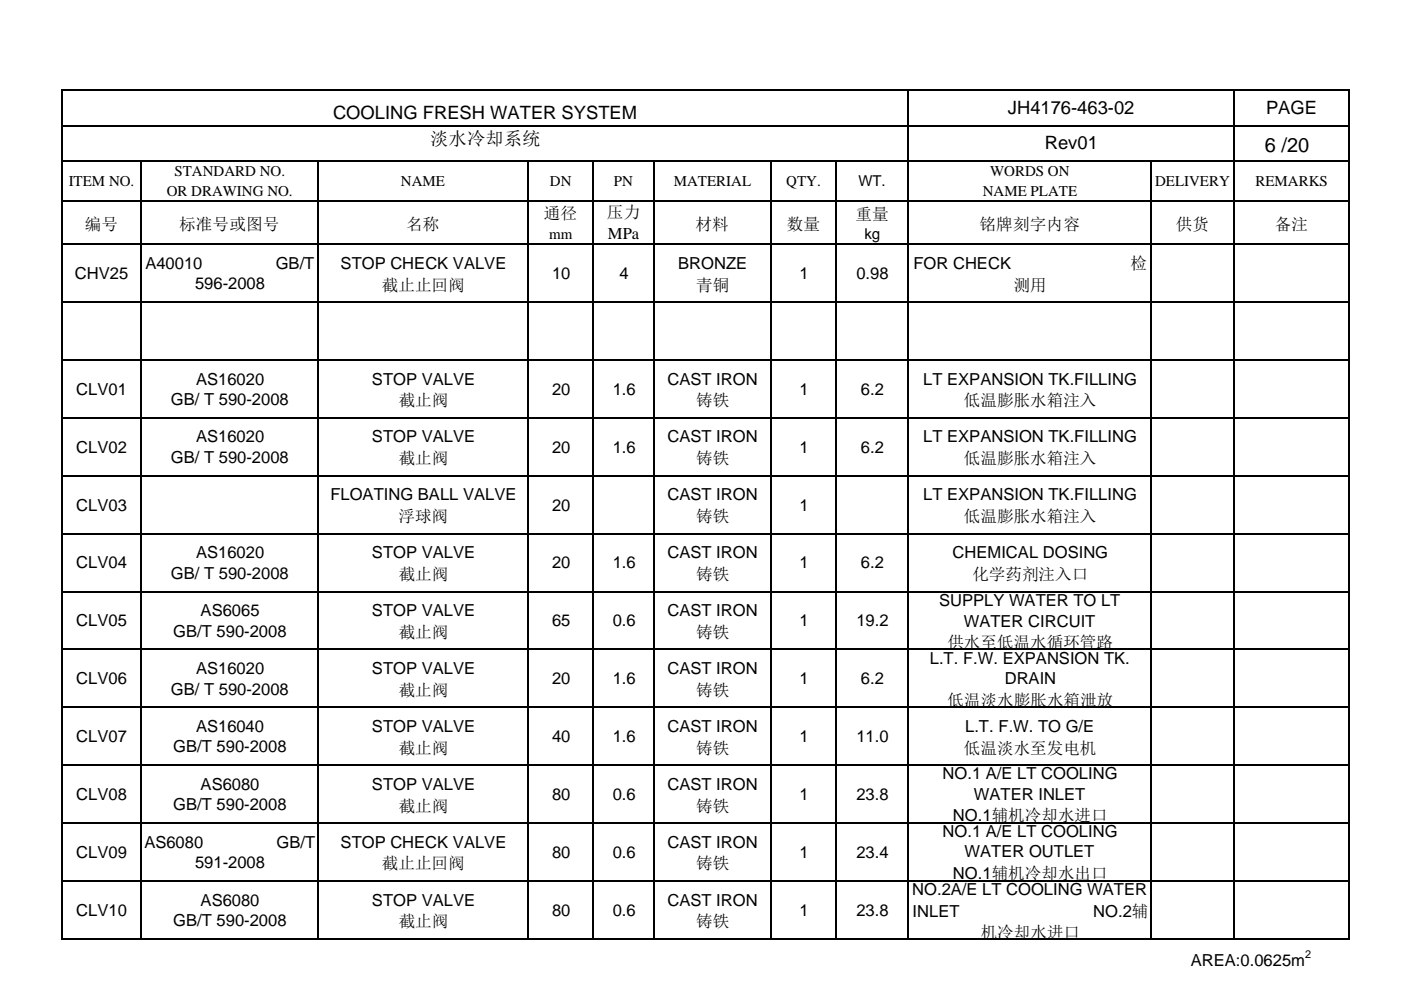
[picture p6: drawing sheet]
<svg xmlns="http://www.w3.org/2000/svg" width="297mm" height="210mm" viewBox="0 0 297 210" stroke-linecap="round" stroke-linejoin="round" font-family="sans-serif">
<defs><g id="words">
<text font-size="4.2" x="268.2" y="32.3">6 /20</text>
<g font-size="3.9">
<text x="70.6" y="25.3">COOLING FRESH WATER SYSTEM</text>
<text x="213.7" y="24.1">JH4176-463-02</text>
<text x="268.4" y="24.3">PAGE</text>
<text x="91.2" y="30.7">淡水冷却系统</text>
<text x="221.5" y="31.6">Rev01</text>
</g>
<g font-size="3.5">
<text x="115.3" y="46.5">通径</text>
<text x="128.7" y="46.3">压力</text>
<text x="181.4" y="46.6">重量</text>
<text x="18" y="48.7">编号</text>
<text x="38" y="48.7">标准号或图号</text>
<text x="86.1" y="48.7">名称</text>
<text x="128.9" y="50.8">MPa</text>
<text x="147.4" y="48.7">材料</text>
<text x="166.8" y="48.7">数量</text>
<text x="207.7" y="48.7">铭牌刻字内容</text>
<text x="249.3" y="48.7">供货</text>
<text x="270.3" y="48.7">备注</text>
<text x="15.9" y="59.2">CHV25</text>
<text x="30.8" y="57">A40010</text>
<text x="58.5" y="57">GB/T</text>
<text x="72.2" y="57">STOP CHECK VALVE</text>
<text x="117" y="59.2">10</text>
<text x="131.4" y="59.2">4</text>
<text x="143.8" y="57">BRONZE</text>
<text x="169.5" y="59.2">1</text>
<text x="181.6" y="59.2">0.98</text>
<text x="193.7" y="57.2">FOR CHECK</text>
<text x="239.7" y="57.2">检</text>
<text x="41.4" y="61.4">596-2008</text>
<text x="81" y="61.6">截止止回阀</text>
<text x="147.6" y="61.6">青铜</text>
<text x="214.9" y="61.8">测用</text>
<text x="16.2" y="83.7">CLV01</text>
<text x="41.6" y="81.6">AS16020</text>
<text x="78.9" y="81.6">STOP VALVE</text>
<text x="117" y="83.7">20</text>
<text x="129.9" y="83.7">1.6</text>
<text x="141.5" y="81.6">CAST IRON</text>
<text x="169.5" y="83.7">1</text>
<text x="182.5" y="83.7">6.2</text>
<text x="195.7" y="81.6">LT EXPANSION TK.FILLING</text>
<text x="36.2" y="85.9">GB/ T 590-2008</text>
<text x="84.5" y="86.2">截止阀</text>
<text x="147.6" y="86.2">铸铁</text>
<text x="204.4" y="86.2">低温膨胀水箱注入</text>
<text x="41.6" y="93.9">AS16020</text>
<text x="78.9" y="93.9">STOP VALVE</text>
<text x="141.5" y="93.9">CAST IRON</text>
<text x="195.7" y="93.9">LT EXPANSION TK.FILLING</text>
<text x="16.2" y="96">CLV02</text>
<text x="36.2" y="98.2">GB/ T 590-2008</text>
<text x="84.5" y="98.5">截止阀</text>
<text x="117" y="96">20</text>
<text x="129.9" y="96">1.6</text>
<text x="147.6" y="98.5">铸铁</text>
<text x="169.5" y="96">1</text>
<text x="182.5" y="96">6.2</text>
<text x="204.4" y="98.5">低温膨胀水箱注入</text>
<text x="70.1" y="106.1">FLOATING BALL VALVE</text>
<text x="141.5" y="106.1">CAST IRON</text>
<text x="195.7" y="106.1">LT EXPANSION TK.FILLING</text>
<text x="16.2" y="108.3">CLV03</text>
<text x="84.5" y="110.7">浮球阀</text>
<text x="117" y="108.3">20</text>
<text x="147.6" y="110.7">铸铁</text>
<text x="169.5" y="108.3">1</text>
<text x="204.4" y="110.7">低温膨胀水箱注入</text>
<text x="41.6" y="118.4">AS16020</text>
<text x="78.9" y="118.4">STOP VALVE</text>
<text x="141.5" y="118.4">CAST IRON</text>
<text x="202" y="118.4">CHEMICAL DOSING</text>
<text x="16.2" y="120.6">CLV04</text>
<text x="36.2" y="122.8">GB/ T 590-2008</text>
<text x="84.5" y="123">截止阀</text>
<text x="117" y="120.6">20</text>
<text x="129.9" y="120.6">1.6</text>
<text x="147.6" y="123">铸铁</text>
<text x="169.5" y="120.6">1</text>
<text x="182.5" y="120.6">6.2</text>
<text x="206.2" y="123">化学药剂注入口</text>
<text x="42.5" y="130.7">AS6065</text>
<text x="78.9" y="130.7">STOP VALVE</text>
<text x="141.5" y="130.7">CAST IRON</text>
<text x="199.1" y="128.5">SUPPLY WATER TO LT</text>
<text x="16.2" y="132.8">CLV05</text>
<text x="36.7" y="135">GB/T 590-2008</text>
<text x="84.5" y="135.3">截止阀</text>
<text x="117" y="132.8">65</text>
<text x="129.9" y="132.8">0.6</text>
<text x="147.6" y="135.3">铸铁</text>
<text x="169.5" y="132.8">1</text>
<text x="181.6" y="132.8">19.2</text>
<text x="200.9" y="137.5">供水至低温水循环管路</text>
<text x="204.3" y="132.9">WATER CIRCUIT</text>
<text x="41.6" y="143">AS16020</text>
<text x="78.9" y="143">STOP VALVE</text>
<text x="141.5" y="143">CAST IRON</text>
<text x="197.1" y="140.8">L.T. F.W. EXPANSION TK.</text>
<text x="16.2" y="145.1">CLV06</text>
<text x="36.2" y="147.3">GB/ T 590-2008</text>
<text x="84.5" y="147.6">截止阀</text>
<text x="117" y="145.1">20</text>
<text x="129.9" y="145.1">1.6</text>
<text x="147.6" y="147.6">铸铁</text>
<text x="169.5" y="145.1">1</text>
<text x="182.5" y="145.1">6.2</text>
<text x="200.9" y="149.8">低温淡水膨胀水箱泄放</text>
<text x="213" y="145.2">DRAIN</text>
<text x="41.6" y="155.2">AS16040</text>
<text x="78.9" y="155.2">STOP VALVE</text>
<text x="141.5" y="155.2">CAST IRON</text>
<text x="204.6" y="155.2">L.T. F.W. TO G/E</text>
<text x="16.2" y="157.4">CLV07</text>
<text x="36.7" y="159.6">GB/T 590-2008</text>
<text x="84.5" y="159.9">截止阀</text>
<text x="117" y="157.4">40</text>
<text x="129.9" y="157.4">1.6</text>
<text x="147.6" y="159.9">铸铁</text>
<text x="169.5" y="157.4">1</text>
<text x="181.6" y="157.4">11.0</text>
<text x="204.4" y="159.9">低温淡水至发电机</text>
<text x="42.5" y="167.5">AS6080</text>
<text x="78.9" y="167.5">STOP VALVE</text>
<text x="141.5" y="167.5">CAST IRON</text>
<text x="199.9" y="165.2">NO.1 A/E LT COOLING</text>
<text x="16.2" y="169.7">CLV08</text>
<text x="36.7" y="171.9">GB/T 590-2008</text>
<text x="84.5" y="172.1">截止阀</text>
<text x="117" y="169.7">80</text>
<text x="129.9" y="169.7">0.6</text>
<text x="147.6" y="172.1">铸铁</text>
<text x="169.5" y="169.7">1</text>
<text x="181.6" y="169.7">23.8</text>
<text x="206.5" y="169.6">WATER INLET</text>
<text x="30.6" y="179.8">AS6080</text>
<text x="58.6" y="179.8">GB/T</text>
<text x="72.2" y="179.8">STOP CHECK VALVE</text>
<text x="141.5" y="179.8">CAST IRON</text>
<text x="199.9" y="177.5">NO.1 A/E LT COOLING</text>
<text x="202.1" y="174.2">NO.1辅机冷却水进口</text>
<text x="16.2" y="181.9">CLV09</text>
<text x="41.4" y="184.1">591-2008</text>
<text x="81" y="184.4">截止止回阀</text>
<text x="117" y="181.9">80</text>
<text x="129.9" y="181.9">0.6</text>
<text x="147.6" y="184.4">铸铁</text>
<text x="169.5" y="181.9">1</text>
<text x="181.6" y="181.9">23.4</text>
<text x="204.5" y="181.9">WATER OUTLET</text>
<text x="193.4" y="189.8">NO.2A/E LT COOLING WATER</text>
<text x="202.1" y="186.5">NO.1辅机冷却水出口</text>
<text x="16.2" y="194.2">CLV10</text>
<text x="36.7" y="196.4">GB/T 590-2008</text>
<text x="42.5" y="192.1">AS6080</text>
<text x="78.9" y="192.1">STOP VALVE</text>
<text x="84.5" y="196.7">截止阀</text>
<text x="117" y="194.2">80</text>
<text x="129.9" y="194.2">0.6</text>
<text x="141.5" y="192.1">CAST IRON</text>
<text x="147.6" y="196.7">铸铁</text>
<text x="169.5" y="194.2">1</text>
<text x="181.6" y="194.2">23.8</text>
<text x="193.5" y="194.4">INLET</text>
<text x="231.8" y="194.4">NO.2辅</text>
<text x="207.9" y="199">机冷却水进口</text>
<text x="252.5" y="204.9">AREA:0.0625m</text>
</g>
<g font-size="3.2">
<text x="14.6" y="39.5">ITEM NO.</text>
<text x="35.3" y="41.5">OR DRAWING NO.</text>
<text x="37" y="37.4">STANDARD NO.</text>
<text x="85" y="39.5">NAME</text>
<text x="116.6" y="39.5">DN</text>
<text x="130.2" y="39.5">PN</text>
<text x="142.9" y="39.5">MATERIAL</text>
<text x="166.7" y="39.5">QTY.</text>
<text x="182" y="39.5">WT.</text>
<text x="208.4" y="41.5">NAME PLATE</text>
<text x="209.9" y="37.4">WORDS ON</text>
<text x="244.9" y="39.5">DELIVERY</text>
<text x="266.2" y="39.5">REMARKS</text>
<text x="116.5" y="50.6">mm</text>
<text x="183.3" y="50.6">kg</text>
</g>
<text font-size="2.3" x="276.7" y="203.2">2</text>
</g></defs>
<g fill="none" stroke="#000" stroke-width=".34">
<path d="M13.2 19v33M13.3 19.1h272.9M192.6 19.3v32.7M261.6 19.3v32.7M286 19.3v32.7M13.3 26.6h272.9M13.3 34.1h272.9M29.8 34.3v17.7M67.4 34.3v17.7M111.9 34.3v17.7M125.8 34.3v17.7M138.6 34.3v17.7"/>
<path d="M163.4 34.3v17.7M177.3 34.3v17.7M244 34.3v17.7M13.3 42.6h272.9M13.3 51.8h272.9"/>
</g>
<path d="M13.3 52h272.8v147.2h-272.8z" fill="#fff"/>
<g fill="none" stroke="#000" stroke-width=".34">
<path d="M13.2 51.6v147.7M13.3 51.8h272.9M29.8 52v147.3M67.4 52v147.3M111.9 52v147.3M125.8 52v147.3M138.6 52v147.3M163.4 52v147.3M177.3 52v147.3M192.6 52v147.3M244 52v147.3M261.6 52v147.3"/>
<path d="M286 52v147.3M13.3 64.1h272.9M13.3 76.4h272.9M13.3 88.6h272.9M13.3 100.9h272.9M13.3 113.2h272.9M13.3 125.5h272.9M13.3 137.8h272.9M13.3 150h272.9M13.3 162.3h272.9M13.3 174.6h272.9M13.3 186.9h272.9"/>
<path d="M13.3 199.1h272.9"/>
</g>
<use href="#words"/>
</svg>
